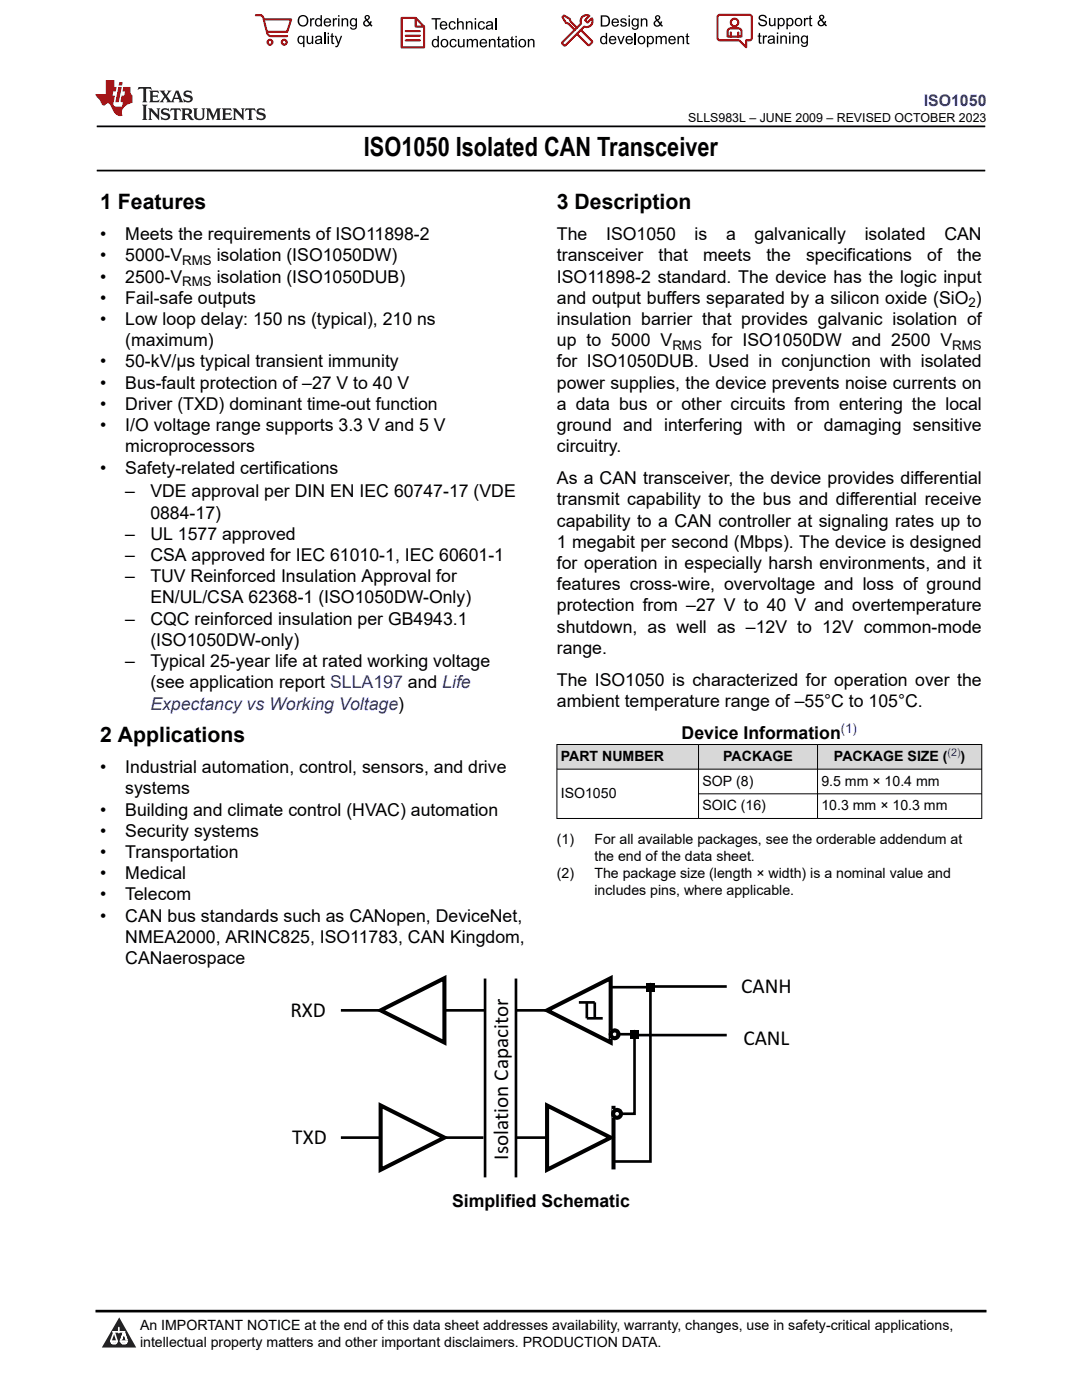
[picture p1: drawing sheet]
<svg xmlns="http://www.w3.org/2000/svg" width="216mm" height="279mm" viewBox="0 0 216 279" stroke-linecap="round" stroke-linejoin="round" font-family="sans-serif">
<defs><g id="words">
<text font-size="5.3" x="72.6" y="31.2">ISO1050 Isolated CAN Transceiver</text>
<g font-size="4.2">
<text x="20" y="41.8">1 Features</text>
<text x="111.1" y="41.8">3 Description</text>
<text x="20" y="148.2">2 Applications</text>
<text x="57.9" y="202.9">RXD</text>
<text x="147.9" y="198.1">CANH</text>
<text x="148.3" y="208.5">CANL</text>
<text x="58.3" y="228.3">TXD</text>
<text x="101.4" y="231.4" transform="rotate(-90 101.4 231.4)">Isolation Capacitor</text>
</g>
<g font-size="3.5">
<text x="20" y="47.9">•</text>
<text x="25" y="47.9">Meets the requirements of ISO11898-2</text>
<text x="111.1" y="47.9">The</text>
<text x="120.9" y="47.9">ISO1050</text>
<text x="138.6" y="47.9">is</text>
<text x="144.9" y="47.9">a</text>
<text x="150.6" y="47.9">galvanically</text>
<text x="172.5" y="47.9">isolated</text>
<text x="188.4" y="47.9">CAN</text>
<text x="20" y="52.2">•</text>
<text x="25" y="52.2">5000-V</text>
<text x="43.2" y="52.2">isolation (ISO1050DW)</text>
<text x="111.1" y="52.2">transceiver</text>
<text x="131.4" y="52.2">that</text>
<text x="140.3" y="52.2">meets</text>
<text x="152.9" y="52.2">the</text>
<text x="160.8" y="52.2">specifications</text>
<text x="185" y="52.2">of</text>
<text x="191" y="52.2">the</text>
<text x="20" y="56.4">•</text>
<text x="25" y="56.4">2500-V</text>
<text x="43.2" y="56.4">isolation (ISO1050DUB)</text>
<text x="111.1" y="56.4">ISO11898-2 standard. The device has the logic input</text>
<text x="20" y="60.6">•</text>
<text x="20" y="64.9">•</text>
<text x="25" y="60.6">Fail-safe outputs</text>
<text x="25" y="64.9">Low loop delay: 150 ns (typical), 210 ns</text>
<text x="111.1" y="64.9">insulation barrier that provides galvanic isolation of</text>
<text x="111.1" y="60.6">and output buffers separated by a silicon oxide (SiO )</text>
<text x="25" y="69.1">(maximum)</text>
<text x="111.1" y="69.1">up to 5000 V</text>
<text x="142" y="69.1">for ISO1050DW and 2500 V</text>
<text x="20" y="73.3">•</text>
<text x="20" y="77.6">•</text>
<text x="25" y="73.3">50-kV/μs typical transient immunity</text>
<text x="25" y="77.6">Bus-fault protection of –27 V to 40 V</text>
<text x="111.1" y="73.3">for ISO1050DUB. Used in conjunction with isolated</text>
<text x="111.1" y="77.6">power supplies, the device prevents noise currents on</text>
<text x="20" y="81.8">•</text>
<text x="25" y="81.8">Driver (TXD) dominant time-out function</text>
<text x="111.1" y="81.8">a data bus or other circuits from entering the local</text>
<text x="20" y="86">•</text>
<text x="25" y="86">I/O voltage range supports 3.3 V and 5 V</text>
<text x="111.1" y="86">ground and interfering with or damaging sensitive</text>
<text x="20" y="94.5">•</text>
<text x="25" y="90.3">microprocessors</text>
<text x="25" y="94.5">Safety-related certifications</text>
<text x="111.1" y="90.3">circuitry.</text>
<text x="25" y="99.3">–</text>
<text x="30" y="99.3">VDE approval per DIN EN IEC 60747-17 (VDE</text>
<text x="111.1" y="100.9">transmit capability to the bus and differential receive</text>
<text x="111.1" y="96.6">As a CAN transceiver, the device provides differential</text>
<text x="25" y="107.7">–</text>
<text x="30" y="107.7">UL 1577 approved</text>
<text x="30" y="103.5">0884-17)</text>
<text x="111.1" y="105.1">capability to a CAN controller at signaling rates up to</text>
<text x="25" y="112">–</text>
<text x="30" y="112">CSA approved for IEC 61010-1, IEC 60601-1</text>
<text x="111.1" y="109.3">1 megabit per second (Mbps). The device is designed</text>
<text x="111.1" y="113.6">for operation in especially harsh environments, and it</text>
<text x="25" y="116.2">–</text>
<text x="30" y="116.2">TUV Reinforced Insulation Approval for</text>
<text x="111.1" y="117.8">features cross-wire, overvoltage and loss of ground</text>
<text x="25" y="124.7">–</text>
<text x="30" y="120.4">EN/UL/CSA 62368-1 (ISO1050DW-Only)</text>
<text x="30" y="124.7">CQC reinforced insulation per GB4943.1</text>
<text x="111.1" y="122">protection from –27 V to 40 V and overtemperature</text>
<text x="30" y="128.9">(ISO1050DW-only)</text>
<text x="111.1" y="126.3">shutdown, as well as –12V to 12V common-mode</text>
<text x="111.1" y="130.5">range.</text>
<text x="25" y="133.1">–</text>
<text x="30" y="133.1">Typical 25-year life at rated working voltage</text>
<text x="30" y="137.4">(see application report SLLA197 and Life</text>
<text x="111.1" y="136.8">The ISO1050 is characterized for operation over the</text>
<text x="111.1" y="141.1">ambient temperature range of –55°C to 105°C.</text>
<text x="136" y="147.4">Device Information</text>
<text x="20" y="154.3">•</text>
<text x="25" y="154.3">Industrial automation, control, sensors, and drive</text>
<text x="25" y="158.5">systems</text>
<text x="20" y="162.8">•</text>
<text x="20" y="167">•</text>
<text x="25" y="162.8">Building and climate control (HVAC) automation</text>
<text x="25" y="167">Security systems</text>
<text x="20" y="171.2">•</text>
<text x="25" y="171.2">Transportation</text>
<text x="20" y="175.5">•</text>
<text x="20" y="179.7">•</text>
<text x="25" y="175.5">Medical</text>
<text x="25" y="179.7">Telecom</text>
<text x="20" y="183.9">•</text>
<text x="25" y="183.9">CAN bus standards such as CANopen, DeviceNet,</text>
<text x="25" y="188.2">NMEA2000, ARINC825, ISO11783, CAN Kingdom,</text>
<text x="25" y="192.4">CANaerospace</text>
<text x="90.2" y="241">Simplified Schematic</text>
</g>
<text font-size="3.5" fill="#00f" x="30" y="141.6">Expectancy vs Working Voltage)</text>
<text font-size="3.2" fill="#00f" x="184.3" y="21.1">ISO1050</text>
<g font-size="2.8">
<text x="111.9" y="151.9">PART NUMBER</text>
<text x="144.3" y="151.9">PACKAGE</text>
<text x="166.4" y="151.9">PACKAGE SIZE (</text>
<text x="191.7" y="151.9">)</text>
<text x="111.9" y="159.2">ISO1050</text>
<text x="140.2" y="156.8">SOP (8)</text>
<text x="140.2" y="161.7">SOIC (16)</text>
<text x="163.9" y="156.8">9.5 mm × 10.4 mm</text>
<text x="163.9" y="161.7">10.3 mm × 10.3 mm</text>
<text x="111.1" y="168.5">(1)</text>
<text x="118.6" y="168.5">For all available packages, see the orderable addendum at</text>
<text x="118.6" y="171.9">the end of the data sheet.</text>
<text x="111.1" y="175.3">(2)</text>
<text x="118.6" y="175.3">The package size (length × width) is a nominal value and</text>
<text x="118.6" y="178.7">includes pins, where applicable.</text>
<text x="27.9" y="265.5">An IMPORTANT NOTICE at the end of this data sheet addresses availability, warranty, changes, use in safety-critical applications,</text>
<text x="27.9" y="268.9">intellectual property matters and other important disclaimers. PRODUCTION DATA.</text>
</g>
<g font-size="2.6">
<text x="36.4" y="52.9">RMS</text>
<text x="36.4" y="57.1">RMS</text>
<text x="193.3" y="61.3">2</text>
<text x="134.2" y="69.8">RMS</text>
<text x="190" y="69.8">RMS</text>
</g>
<text font-size="2.6" fill="#00f" x="167.8" y="146.2">(1)</text>
<text font-size="2.5" x="137.3" y="24.3">SLLS983L – JUNE 2009 – REVISED OCTOBER 2023</text>
<text font-size="2.1" fill="#00f" x="189.1" y="150.9">(2)</text>
</g></defs>
<path d="M19.3 25.2h177.3M19.3 34h177.3" fill="none" stroke="#000" stroke-width=".35"/>
<g fill="#d8d8d8">
<path d="M111.1 148.6h84.8v4.9h-84.8z" fill-rule="evenodd"/>
<path d="M111.2 148.6h28.1v4.8h-28.1z" fill-rule="evenodd"/>
<path d="M139.4 148.6h23.7v4.8h-23.7z" fill-rule="evenodd"/>
<path d="M163.2 148.6h32.6v4.8h-32.6z" fill-rule="evenodd"/>
</g>
<path d="M111.1 148.6h84.9M111.1 153.5h84.9M111.1 148.5v14.9M139.4 148.5v14.9M139.4 158.4h56.6M163.1 148.5v14.9M195.9 148.5v14.9M111.1 163.3h84.9" fill="none" stroke="#000" stroke-width=".2"/>
<path d="M109.2 201.6l12.7-6.4v12.9z" fill="#fff"/>
<path d="M109.2 201.6l12.7-6.4v12.9z" fill="none" stroke="#000" stroke-width=".81" stroke-linecap="butt"/>
<path d="M109.2 220.6l12.7 6.4-12.7 6.5z" fill="#fff"/>
<path d="M109.2 220.6l12.7 6.4-12.7 6.5zM122.4 220.7v12.7" fill="none" stroke="#000" stroke-width=".81" stroke-linecap="butt"/>
<path d="M115.5 200.1h3.2v3.1M117.1 200.1v3.1h3.2" fill="none" stroke="#000" stroke-width=".53"/>
<path d="M122.3 221.4l1.6 .1z" fill-rule="evenodd" fill="#efefef"/>
<g fill="#fff">
<path d="M122.3 221.5h1.6z" fill-rule="evenodd"/>
<path d="M122.3 221.5h1.6v.1h-1.6z" fill-rule="evenodd"/>
</g>
<g fill="#fcfcfc">
<path d="M122.3 221.6h1.6v.1h-1.6z" fill-rule="evenodd"/>
<path d="M122.3 221.7l1.6 .1z" fill-rule="evenodd"/>
</g>
<g fill="#fafafa">
<path d="M122.3 221.8h1.6v.1h-1.6z" fill-rule="evenodd"/>
<path d="M122.3 221.9h1.6v.1h-1.6z" fill-rule="evenodd"/>
<path d="M122.3 222h1.6v.1h-1.6z" fill-rule="evenodd"/>
</g>
<g fill="#f7f7f7">
<path d="M122.3 222.1h1.6v.2h-1.6z" fill-rule="evenodd"/>
<path d="M122.3 222.3h1.6v.2h-1.6z" fill-rule="evenodd"/>
</g>
<g fill="#f5f5f5">
<path d="M122.3 222.5h1.6v.1h-1.6z" fill-rule="evenodd"/>
<path d="M122.3 222.6h1.6v.1h-1.6z" fill-rule="evenodd"/>
<path d="M122.3 222.7h1.6v.1h-1.6z" fill-rule="evenodd"/>
</g>
<g fill="#f2f2f2">
<path d="M122.3 222.8h1.6v.1h-1.6z" fill-rule="evenodd"/>
<path d="M122.3 222.9h1.6v.1h-1.6z" fill-rule="evenodd"/>
<path d="M122.3 223h1.6v.1h-1.6z" fill-rule="evenodd"/>
</g>
<circle cx="123.1" cy="222.3" r=".8" fill="none" stroke="#000" stroke-width=".81" stroke-linecap="butt"/>
<path d="M121.8 205.6h1.7z" fill-rule="evenodd" fill="#efefef"/>
<g fill="#fff">
<path d="M121.8 205.6l1.7 .1z" fill-rule="evenodd"/>
<path d="M121.8 205.7h1.7v.1h-1.7z" fill-rule="evenodd"/>
</g>
<g fill="#fcfcfc">
<path d="M121.8 205.8h1.7v.1h-1.7z" fill-rule="evenodd"/>
<path d="M121.8 205.9h1.7z" fill-rule="evenodd"/>
</g>
<g fill="#fafafa">
<path d="M121.8 205.9h1.7v.1h-1.7z" fill-rule="evenodd"/>
<path d="M121.8 206h1.7v.2h-1.7z" fill-rule="evenodd"/>
<path d="M121.8 206.2h1.7v.1h-1.7z" fill-rule="evenodd"/>
</g>
<g fill="#f7f7f7">
<path d="M121.8 206.3h1.7v.2h-1.7z" fill-rule="evenodd"/>
<path d="M121.8 206.5h1.7v.1h-1.7z" fill-rule="evenodd"/>
</g>
<g fill="#f5f5f5">
<path d="M121.8 206.6h1.7v.1h-1.7z" fill-rule="evenodd"/>
<path d="M121.8 206.7h1.7v.1h-1.7z" fill-rule="evenodd"/>
<path d="M121.8 206.8h1.7v.1h-1.7z" fill-rule="evenodd"/>
</g>
<g fill="#f2f2f2">
<path d="M121.8 206.9h1.7v.1h-1.7z" fill-rule="evenodd"/>
<path d="M121.8 207h1.7v.1h-1.7z" fill-rule="evenodd"/>
<path d="M121.8 207.1h1.7v.1h-1.7z" fill-rule="evenodd"/>
</g>
<circle cx="122.7" cy="206.4" r=".78" fill="none" stroke="#000" stroke-width=".81" stroke-linecap="butt"/>
<path d="M121.9 197h7.9v34.8h-7.4M145 196.9h-15.2v.1M103 201.6h6.2M123.4 206.4h3.2v15.9h-2.7M126.8 206.6h18.2M103 227h6.2" fill="none" stroke="#000" stroke-width=".53"/>
<g fill="#000">
<path d="M128.9 196.2h1.7v1.7h-1.7z" fill-rule="evenodd"/>
<path d="M125.8 205.6h1.7v1.6h-1.7z" fill-rule="evenodd"/>
</g>
<g fill="none" stroke="#000" stroke-width=".2">
<circle cx="129.8" cy="197" r=".8"/>
<circle cx="126.6" cy="206.4" r=".8"/>
</g>
<path d="M76 201.6l12.7-6.4v12.9z" fill="#fff"/>
<path d="M76 201.6l12.7-6.4v12.9z" fill="none" stroke="#000" stroke-width=".81" stroke-linecap="butt"/>
<path d="M76 220.6l12.7 6.4-12.7 6.5z" fill="#fff"/>
<path d="M76 220.6l12.7 6.4-12.7 6.5z" fill="none" stroke="#000" stroke-width=".81" stroke-linecap="butt"/>
<path d="M96.8 195.3v39.7M103 195.3v39.7M68 201.6h8M88.7 201.6h7.9M68 227h8M88.7 227h7.8" fill="none" stroke="#000" stroke-width=".53"/>
<path d="M0 0h215.9v23.8h-215.9z" fill-rule="evenodd" fill="#fff"/>
<path d="M27.7 17.4l-.2 .6 .5-.3h.6v.1v2.2l-.2 .4h1l-.2-.4v-2.2v-.1h.5l.5 .3-.1-.6zM29.8 18.1l.2 .4v1.5l-.2 .4h1.9l.1-.6a1.08 1.08 0 0 1-1.3 .2v-.7h.6l.4 .2v-.6l-.4 .2h-.6v-.6l.2-.1a1 1 0 0 1 1 .2l-.1-.5zM31.8 18.1l1 1.1-1 1.2h.9l-.2-.2 .4-.7 .5 .7-.2 .2h1.6l-.2-.2 .1-.4h1l.1 .4-.1 .2h.9l-.2-.3-.8-2h-.5l-1 2.2-.8-1.1 .9-1.1h-.8l.2 .2-.5 .7-.3-.7 .1-.2zM35.2 18.5l.4 1h-.8zM36.8 18.2a.65 .65 0 0 0-.2 .7 .65 .65 0 0 0 .6 .5l.7 .2 .1 .2a.79 .79 0 0 1-.7 .4 .79 .79 0 0 1-.7-.5l.1 .7 .2-.1a.93 .93 0 0 0 1.1 .1 .93 .93 0 0 0 .4-1 1.46 1.46 0 0 0-1.2-.6l-.1-.3a1.09 1.09 0 0 1 1.2 .2l-.2-.6-.1 .1-.6-.2zM28.4 20.9l.2 .4v2.3l-.2 .3h1l-.2-.3v-2.3l.2-.4zM29.6 21.6l.2 .4v1.6l-.2 .3h.8l-.3-.3v-1.4l1.7 1.8v-2l.2-.4h-.8l.2 .2 .1 1.1-1.2-1.3zM32.3 21.8a.65 .65 0 0 0-.2 .7 .65 .65 0 0 0 .7 .4l.6 .2 .1 .2a.79 .79 0 0 1-.7 .4 .79 .79 0 0 1-.7-.5l.1 .7 .2-.1a.93 .93 0 0 0 1.1 .1 .93 .93 0 0 0 .4-.9 1.46 1.46 0 0 0-1.2-.6l-.1-.4a1.09 1.09 0 0 1 1.2 .2l-.2-.6-.1 .1-.6-.1zM34.1 21.6l-.1 .7a.63 .63 0 0 1 .7-.4l.1 1.7-.3 .3h1l-.2-.3v-1.7a.66 .66 0 0 1 .8 .4l-.1-.7zM36.2 21.6l.2 .4v1.6l-.2 .3h.9l-.2-.2v-.7h.5l.1 .2a.79 .79 0 0 0 1.2 .6l-1-.9a.61 .61 0 0 0 .6-.6 .61 .61 0 0 0-.5-.6zM36.9 21.9h.2a.47 .47 0 0 1 .5 .1 .47 .47 0 0 1 .1 .5l-.2 .2h-.6zM38.5 21.6l.2 .2a2.27 2.27 0 0 0 .4 2 1.04 1.04 0 0 0 1.7-.7v-1.3l.2-.2h-.8l.2 .4v1.1a.6 .6 0 0 1-.6 .6 .6 .6 0 0 1-.6-.6v-1.1l.3-.4zM41.1 21.6l.2 .4v1.6l-.2 .3h.7l-.2-.3v-1.5l.9 1.9 .8-1.9v1.5l-.2 .3h1l-.3-.3v-1.6l.3-.4h-.8l-.7 1.5-.7-1.5zM44.3 21.6l.2 .4v1.6l-.2 .3h1.9l.1-.5a1.09 1.09 0 0 1-1.3 .1v-.6h.6l.4 .1v-.6l-.4 .2h-.6v-.6l.2-.1a1.01 1.01 0 0 1 1 .3l-.1-.6zM46.4 21.6l.3 .4v1.6l-.3 .3h.8l-.2-.3v-1.4l1.6 1.8v-2l.2-.4h-.7l.2 .2v1.1l-1.2-1.3zM49 21.6l-.1 .7a.63 .63 0 0 1 .8-.4v1.7l-.3 .3h1l-.2-.3v-1.7a.66 .66 0 0 1 .8 .4l-.1-.7zM51.4 21.8a.65 .65 0 0 0-.2 .7 .65 .65 0 0 0 .6 .4l.6 .2 .2 .2a.79 .79 0 0 1-.8 .4 .79 .79 0 0 1-.6-.5l.1 .7 .2-.1a.93 .93 0 0 0 1 .1 .93 .93 0 0 0 .5-.9 1.46 1.46 0 0 0-1.3-.6l-.1-.4a1.09 1.09 0 0 1 1.3 .2l-.2-.6-.2 .1-.5-.1z" fill="#231f20"/>
<path d="M21.1 16v2.8h-2.1l.1 .3 .9 1a.95 .95 0 0 0 .9 .9 .59 .59 0 0 1 .6-.4 .59 .59 0 0 1 .5 .4l.4 .8a1.59 1.59 0 0 0 2.1 1.3 1.61 1.61 0 0 1 1-2.2l1-.4-.1-1.5a1.59 1.59 0 0 1-.4-1.6h-1.4l-.2 .9h.5l-.1 .8h-.5l-.2 1v.2l.4 .1-.2 .9h-.6a.73 .73 0 0 1-1.1-.7l.3-1.5h-.5l.2-.8h.5l.2-.9h-.5v-1.4zM23.6 17.4l-.6 3h.7l.6-3zM23.8 16.4l-.1 .7h.7l.1-.7z" fill="#ed1c24"/>
<g fill="#000">
<path d="M59.4 4.2a1.12 1.12 0 0 1 2.2 0 1.12 1.12 0 0 1-2.2 0zM59.9 3.5a.89 .89 0 0 0-.1 1.1 .89 .89 0 0 0 1.1 .4 .88 .88 0 0 0 .3-1.3 .88 .88 0 0 0-1.3-.2z" fill-rule="evenodd"/>
<path d="M59.5 7.3l.5-.2 .5 .3v-.3h.3v2.3h-.3v-.8a.74 .74 0 0 1-1 0 .74 .74 0 0 1-.1-1zM59.8 7.5a.57 .57 0 0 0-.2 .7 .57 .57 0 0 0 .8 .2 .57 .57 0 0 0 .1-.7 .57 .57 0 0 0-.7-.2z" fill-rule="evenodd"/>
<path d="M61.9 3.6h.2v.3l.2-.2 .3-.1 .2 .1-.1 .3a.36 .36 0 0 0-.5 0 .36 .36 0 0 0 0 .4v.9h-.3z" fill-rule="evenodd"/>
<path d="M61.2 7.1h.3v.9a.41 .41 0 0 0 .4 .6 .41 .41 0 0 0 .3-.6v-.9h.3v1.7h-.2v-.3a.58 .58 0 0 1-.7 .3 .58 .58 0 0 1-.4-.6z" fill-rule="evenodd"/>
<path d="M63 3.8l.5-.2 .5 .2v-.8h.2v2.3h-.2v-.2a.75 .75 0 0 1-1-.1 .75 .75 0 0 1-.1-1zM63.2 4a.57 .57 0 0 0-.1 .7 .57 .57 0 0 0 .8 .2 .57 .57 0 0 0 .1-.7 .57 .57 0 0 0-.8-.2z" fill-rule="evenodd"/>
<path d="M63 7.3a.74 .74 0 0 1 1-.1 .74 .74 0 0 1 .3 .9v.7h-.3v-.2a.57 .57 0 0 1-.8 .2 .57 .57 0 0 1-.2-.8l1-.3a.41 .41 0 0 0-.4-.4 .41 .41 0 0 0-.4 .4l-.3-.1zM63.2 8.2a.35 .35 0 0 0 .2 .5 .35 .35 0 0 0 .5-.3l.1-.4z" fill-rule="evenodd"/>
<path d="M65.4 6.5h.3v.3h-.3zM65.4 7.1h.3v1.7h-.3z" fill-rule="evenodd"/>
<path d="M64.8 3.8a.76 .76 0 0 1 .9-.1 .76 .76 0 0 1 .4 .8h-1.2a.47 .47 0 0 0 .3 .6 .47 .47 0 0 0 .6-.4l.3 .1a.82 .82 0 0 1-1.3 .3 .82 .82 0 0 1 0-1.3zM65 4l-.1 .3h.9l-.3-.4z" fill-rule="evenodd"/>
<path d="M66.4 3.6h.3v.3l.1-.2 .4-.1 .1 .1-.1 .3a.36 .36 0 0 0-.4 0 .36 .36 0 0 0-.1 .4v.9h-.3z" fill-rule="evenodd"/>
<path d="M66.1 6.7l.3-.1v.5h.3v.3h-.3v.9l.1 .2h.2v.3a.41 .41 0 0 1-.4-.1 .41 .41 0 0 1-.2-.4v-.9h-.2v-.3h.2z" fill-rule="evenodd"/>
<path d="M66.8 7.1h.3l.4 1.4 .5-1.4h.3l-.6 1.7a.57 .57 0 0 1-.8 .6v-.3a.37 .37 0 0 0 .5-.3z" fill-rule="evenodd"/>
<path d="M67.5 3h.2v.3h-.2zM67.5 3.6h.2v1.7h-.2z" fill-rule="evenodd"/>
<path d="M68.2 3.6h.2v.3a.58 .58 0 0 1 .7-.3 .58 .58 0 0 1 .4 .7v1h-.3v-1a.4 .4 0 0 0-.4-.5 .4 .4 0 0 0-.4 .6v.9h-.2z" fill-rule="evenodd"/>
<path d="M70 3.8l.5-.2 .5 .2v-.2h.2v1.5a.71 .71 0 0 1-.5 .8 .71 .71 0 0 1-.8-.5h.2a.46 .46 0 0 0 .6 .3 .46 .46 0 0 0 .3-.6 .78 .78 0 0 1-1.1-.2 .78 .78 0 0 1 .1-1.1zM70.2 4a.53 .53 0 0 0-.1 .8 .53 .53 0 0 0 .8 0 .54 .54 0 0 0 0-.7 .54 .54 0 0 0-.7-.1z" fill-rule="evenodd"/>
<path d="M72.9 3.1a.53 .53 0 0 1 .8 .1 .53 .53 0 0 1-.3 .8l.4 .5 .1-.3 .3 .1-.2 .5 .3 .3-.2 .2-.3-.3a.71 .71 0 0 1-1.2 .1 .71 .71 0 0 1 .4-1.1l-.3-.5zM73 3.5a.3 .3 0 0 0 .6 0 .3 .3 0 0 0-.6 0zM72.9 4.3a.45 .45 0 0 0 0 .7 .45 .45 0 0 0 .7-.2l-.5-.6z" fill-rule="evenodd"/>
<path d="M86.1 3.6h1.8v.3h-.7v2h-.3v-2h-.8z" fill-rule="evenodd"/>
<path d="M86.3 8l.5-.2 .5 .2v-.8h.3v2.2h-.3v-.2a.76 .76 0 0 1-1 0 .76 .76 0 0 1-.1-1zM86.6 8.1a.58 .58 0 0 0-.2 .8 .58 .58 0 0 0 .8 .2 .58 .58 0 0 0 .1-.8 .58 .58 0 0 0-.7-.2z" fill-rule="evenodd"/>
<path d="M88.2 7.9a.81 .81 0 0 1 1.1 .2 .81 .81 0 0 1-.2 1.1 .81 .81 0 0 1-1.1-.1l-.1-.8zM88.3 8.1a.57 .57 0 0 0 0 .9 .57 .57 0 0 0 .8 0 .57 .57 0 0 0 0-.8 .57 .57 0 0 0-.8-.1z" fill-rule="evenodd"/>
<path d="M88 4.4a.77 .77 0 0 1 .9-.1 .77 .77 0 0 1 .4 .8h-1.3a.48 .48 0 0 0 .4 .6 .48 .48 0 0 0 .6-.3h.3a.83 .83 0 0 1-1.3 .4 .83 .83 0 0 1 0-1.4zM88.2 4.6l-.2 .3h1l-.3-.4z" fill-rule="evenodd"/>
<path d="M89.7 4.4a.7 .7 0 0 1 1.2 .3l-.2 .1a.45 .45 0 0 0-.6-.3 .45 .45 0 0 0-.3 .6 .45 .45 0 0 0 .3 .6 .45 .45 0 0 0 .6-.4h.3a.76 .76 0 0 1-1.1 .6 .76 .76 0 0 1-.3-1.1z" fill-rule="evenodd"/>
<path d="M89.9 8a.7 .7 0 0 1 1.2 .3h-.3a.45 .45 0 0 0-.5-.3 .45 .45 0 0 0-.3 .6 .45 .45 0 0 0 .3 .6 .45 .45 0 0 0 .6-.4l.2 .1a.76 .76 0 0 1-1 .5 .76 .76 0 0 1-.4-1.1z" fill-rule="evenodd"/>
<path d="M91.2 3.6h.3v.8a.59 .59 0 0 1 .7-.2 .59 .59 0 0 1 .3 .7v1h-.2v-1a.4 .4 0 0 0-.5-.4 .4 .4 0 0 0-.3 .5v.9h-.3z" fill-rule="evenodd"/>
<path d="M91.4 7.8h.2v.9a.41 .41 0 0 0 .5 .5 .41 .41 0 0 0 .3-.5v-.9h.3v1.6h-.3v-.2a.58 .58 0 0 1-.7 .3 .58 .58 0 0 1-.3-.7z" fill-rule="evenodd"/>
<path d="M93 4.2h.2v.3a.59 .59 0 0 1 .7-.3 .59 .59 0 0 1 .4 .7v1h-.3v-1a.41 .41 0 0 0-.4-.5 .41 .41 0 0 0-.4 .6v.9h-.2z" fill-rule="evenodd"/>
<path d="M93.1 7.8h.3v.2a.56 .56 0 0 1 1 0 .54 .54 0 0 1 .6-.2 .54 .54 0 0 1 .4 .5v1.1h-.3v-1a.34 .34 0 0 0-.3-.4 .34 .34 0 0 0-.4 .3v1.1h-.3v-1a.38 .38 0 0 0-.5-.4 .38 .38 0 0 0-.2 .6v.8h-.3z" fill-rule="evenodd"/>
<path d="M94.7 3.6h.3v.3h-.3zM94.7 4.2h.3v1.7h-.3z" fill-rule="evenodd"/>
<path d="M95.5 4.4a.7 .7 0 0 1 1.3 .3l-.3 .1a.45 .45 0 0 0-.6-.3 .45 .45 0 0 0-.3 .6 .45 .45 0 0 0 .3 .6 .45 .45 0 0 0 .6-.4h.3a.76 .76 0 0 1-1.1 .6 .76 .76 0 0 1-.3-1.1z" fill-rule="evenodd"/>
<path d="M95.9 8a.77 .77 0 0 1 .9-.2 .77 .77 0 0 1 .4 .9h-1.2a.48 .48 0 0 0 .3 .5 .48 .48 0 0 0 .6-.3h.3a.83 .83 0 0 1-1.3 .4 .83 .83 0 0 1 0-1.3zM96.1 8.1l-.1 .4h.9l-.2-.5z" fill-rule="evenodd"/>
<path d="M97.5 7.8h.3v.2a.59 .59 0 0 1 .7-.2 .59 .59 0 0 1 .4 .6v1h-.3v-1a.41 .41 0 0 0-.5-.4 .41 .41 0 0 0-.3 .5v.9h-.3z" fill-rule="evenodd"/>
<path d="M97.1 4.4a.74 .74 0 0 1 1-.1 .74 .74 0 0 1 .3 .9v.7h-.3v-.2a.59 .59 0 0 1-.8 .2 .59 .59 0 0 1-.3-.8l1.1-.3a.42 .42 0 0 0-.4-.4 .42 .42 0 0 0-.5 .4l-.2-.1zM97.3 5.3a.36 .36 0 0 0 .2 .5 .36 .36 0 0 0 .5-.2l.1-.5z" fill-rule="evenodd"/>
<path d="M99.4 7.4l.2-.2v.6h.3v.2h-.3v1l.1 .2h.2l.1 .2a.41 .41 0 0 1-.5 0 .41 .41 0 0 1-.1-.4v-1h-.2v-.2h.2z" fill-rule="evenodd"/>
<path d="M100.3 8a.74 .74 0 0 1 .9-.2 .74 .74 0 0 1 .3 .9l.1 .7h-.3v-.2a.59 .59 0 0 1-.8 .3 .59 .59 0 0 1-.3-.8l1-.3a.42 .42 0 0 0-.3-.4 .42 .42 0 0 0-.5 .3h-.3zM100.5 8.8a.36 .36 0 0 0 .1 .5 .36 .36 0 0 0 .5-.2l.2-.5z" fill-rule="evenodd"/>
<path d="M102 7.4l.3-.2v.6h.3v.2h-.3v1l.1 .2h.2v.2a.41 .41 0 0 1-.5 0 .41 .41 0 0 1-.1-.4v-1h-.2v-.2h.2z" fill-rule="evenodd"/>
<path d="M102.8 7.2h.3v.3h-.3zM102.8 7.8h.3v1.6h-.3z" fill-rule="evenodd"/>
<path d="M103.7 7.9a.81 .81 0 0 1 1.1 .2 .81 .81 0 0 1-.1 1.1 .81 .81 0 0 1-1.2-.1v-.8zM103.9 8.1a.57 .57 0 0 0-.1 .9 .57 .57 0 0 0 .8 0 .57 .57 0 0 0 0-.8 .57 .57 0 0 0-.7-.1z" fill-rule="evenodd"/>
<path d="M105.3 7.8h.3v.2a.59 .59 0 0 1 .7-.2 .59 .59 0 0 1 .4 .6v1h-.3v-1a.41 .41 0 0 0-.5-.4 .41 .41 0 0 0-.3 .5v.9h-.3z" fill-rule="evenodd"/>
<path d="M119.9 3.1h.7a1.12 1.12 0 0 1 1.1 1.1 1.12 1.12 0 0 1-1 1.1h-.8zM120.2 3.3v1.7h.4a.86 .86 0 0 0 .8-.8 .86 .86 0 0 0-.8-.9z" fill-rule="evenodd"/>
<path d="M119.9 7.4l.5-.3 .5 .3v-.8h.2v2.2h-.2v-.2a.75 .75 0 0 1-1 0 .75 .75 0 0 1-.1-1zM120.1 7.5a.57 .57 0 0 0-.1 .8 .57 .57 0 0 0 .8 .2 .57 .57 0 0 0 .1-.8 .57 .57 0 0 0-.8-.2z" fill-rule="evenodd"/>
<path d="M121.7 7.4a.76 .76 0 0 1 .9-.2 .76 .76 0 0 1 .4 .9h-1.2a.47 .47 0 0 0 .3 .5 .47 .47 0 0 0 .6-.3h.3a.82 .82 0 0 1-1.3 .4 .82 .82 0 0 1 0-1.3zM121.9 7.5l-.1 .3h.9l-.3-.4z" fill-rule="evenodd"/>
<path d="M122.2 3.9a.76 .76 0 0 1 .9-.2 .76 .76 0 0 1 .4 .9h-1.2a.47 .47 0 0 0 .4 .5 .47 .47 0 0 0 .5-.3h.3a.82 .82 0 0 1-1.3 .4 .82 .82 0 0 1 0-1.3zM122.5 4l-.2 .3h.9l-.2-.4z" fill-rule="evenodd"/>
<path d="M123.9 3.8a.71 .71 0 0 1 1.1 .3h-.2a.32 .32 0 0 0-.4-.3 .32 .32 0 0 0-.3 .4h.1a.75 .75 0 0 1 .9 .8 .72 .72 0 0 1-.7 .3 .72 .72 0 0 1-.7-.5h.3a.36 .36 0 0 0 .4 .4 .36 .36 0 0 0 .3-.5 .8 .8 0 0 1-.9-.7z" fill-rule="evenodd"/>
<path d="M123.2 7.2h.3l.4 1.3 .5-1.3h.3l-.7 1.6h-.2z" fill-rule="evenodd"/>
<path d="M125.4 3.1h.3v.3h-.3zM125.4 3.7h.3v1.6h-.3z" fill-rule="evenodd"/>
<path d="M125 7.4a.76 .76 0 0 1 .9-.2 .76 .76 0 0 1 .4 .9h-1.2a.47 .47 0 0 0 .3 .5 .47 .47 0 0 0 .6-.3h.3a.82 .82 0 0 1-1.3 .4 .82 .82 0 0 1 0-1.3zM125.2 7.5l-.1 .3h.9l-.2-.4z" fill-rule="evenodd"/>
<path d="M126.2 3.9l.5-.3 .5 .3v-.2h.2v1.4a.71 .71 0 0 1-.5 .8 .71 .71 0 0 1-.8-.5l.2 .1a.46 .46 0 0 0 .6 .2 .46 .46 0 0 0 .3-.6 .78 .78 0 0 1-1.1-.1 .78 .78 0 0 1 .1-1.1zM126.4 4a.53 .53 0 0 0-.1 .8 .53 .53 0 0 0 .8 0 .54 .54 0 0 0 0-.7 .54 .54 0 0 0-.7-.1z" fill-rule="evenodd"/>
<path d="M127.5 7.3a.8 .8 0 0 1 1.1 .2 .8 .8 0 0 1-.1 1.1 .8 .8 0 0 1-1.2-.1v-.8zM127.7 7.5a.56 .56 0 0 0-.1 .9 .56 .56 0 0 0 .8-.1 .56 .56 0 0 0 0-.7 .56 .56 0 0 0-.7-.1z" fill-rule="evenodd"/>
<path d="M127.9 3.7h.2v.2a.58 .58 0 0 1 .7-.2 .58 .58 0 0 1 .4 .6v1h-.3v-1a.4 .4 0 0 0-.4-.4 .4 .4 0 0 0-.4 .5v.9h-.2z" fill-rule="evenodd"/>
<path d="M129.1 7.2h.2v.2a.72 .72 0 0 1 1-.1 .72 .72 0 0 1 .2 1 .64 .64 0 0 1-.5 .5 .64 .64 0 0 1-.6-.2v.8h-.3zM129.5 7.5a.56 .56 0 0 0-.2 .8 .56 .56 0 0 0 .8 .2 .56 .56 0 0 0 .1-.8 .56 .56 0 0 0-.7-.2z" fill-rule="evenodd"/>
<path d="M130.8 7.2h.3v.2a.55 .55 0 0 1 .9 0 .53 .53 0 0 1 .6-.3 .53 .53 0 0 1 .4 .6v1.1h-.2v-1a.34 .34 0 0 0-.3-.4 .34 .34 0 0 0-.4 .3v1.1h-.3v-1a.37 .37 0 0 0-.5-.4 .37 .37 0 0 0-.2 .6v.8h-.3z" fill-rule="evenodd"/>
<path d="M130.8 3.2a.53 .53 0 0 1 .9 .1 .53 .53 0 0 1-.4 .8l.4 .5 .2-.4 .2 .1-.2 .5 .4 .3-.2 .3-.3-.4a.71 .71 0 0 1-1.2 .1 .71 .71 0 0 1 .3-1.1l-.2-.5zM130.9 3.6a.3 .3 0 0 0 .6 0 .3 .3 0 0 0-.6 0zM130.9 4.3a.45 .45 0 0 0 0 .7 .45 .45 0 0 0 .7-.2l-.5-.6z" fill-rule="evenodd"/>
<path d="M133.6 7.4a.76 .76 0 0 1 .9-.2 .76 .76 0 0 1 .3 .9h-1.2a.47 .47 0 0 0 .4 .5 .47 .47 0 0 0 .6-.3h.2a.82 .82 0 0 1-1.2 .4 .82 .82 0 0 1 0-1.3zM133.8 7.5l-.2 .3h1l-.3-.4z" fill-rule="evenodd"/>
<path d="M135.2 7.2h.2v.2a.58 .58 0 0 1 .7-.2 .58 .58 0 0 1 .4 .6v1h-.3v-1a.4 .4 0 0 0-.4-.4 .4 .4 0 0 0-.3 .5v.9h-.3z" fill-rule="evenodd"/>
<path d="M137 6.8l.3-.2v.6h.2v.2h-.2v1v.2h.2l.1 .2a.41 .41 0 0 1-.5 0 .41 .41 0 0 1-.1-.5v-.9h-.2v-.2h.2z" fill-rule="evenodd"/>
<path d="M151.6 3.1a.88 .88 0 0 1 1.4 .5h-.3a.49 .49 0 0 0-.5-.5 .49 .49 0 0 0-.5 .6l.1 .1a1.06 1.06 0 0 1 1.2 1 .95 .95 0 0 1-.9 .4 .95 .95 0 0 1-.8-.7h.3a.58 .58 0 0 0 .6 .5 .58 .58 0 0 0 .5-.6l-.2-.1a.95 .95 0 0 1-1.1-.9z" fill-rule="evenodd"/>
<path d="M151.4 6.7l.3-.2v.6h.2v.2h-.2v1v.2h.2l.1 .2a.41 .41 0 0 1-.5 0 .41 .41 0 0 1-.1-.5v-.9h-.2v-.2h.2z" fill-rule="evenodd"/>
<path d="M152.2 7.1h.3v.2l.1-.2h.4h.1l-.1 .3a.36 .36 0 0 0-.4 0 .36 .36 0 0 0-.1 .5v.8h-.3z" fill-rule="evenodd"/>
<path d="M153.3 7.3a.74 .74 0 0 1 1-.2 .74 .74 0 0 1 .3 .9l.1 .7h-.3l-.1-.2a.57 .57 0 0 1-.8 .3 .57 .57 0 0 1-.1-.9l.9-.2a.41 .41 0 0 0-.4-.4 .41 .41 0 0 0-.4 .3h-.3zM153.5 8.1a.35 .35 0 0 0 .2 .5 .35 .35 0 0 0 .5-.2l.1-.5z" fill-rule="evenodd"/>
<path d="M153.4 3.6h.3v.9a.41 .41 0 0 0 .4 .5 .41 .41 0 0 0 .4-.5v-.9h.2v1.6h-.2v-.2a.58 .58 0 0 1-.7 .2 .58 .58 0 0 1-.4-.6z" fill-rule="evenodd"/>
<path d="M155 6.5h.3v.3h-.3zM155 7.1h.3v1.6h-.3z" fill-rule="evenodd"/>
<path d="M155.2 3.6h.2v.2a.72 .72 0 0 1 1-.1 .72 .72 0 0 1 .2 1 .64 .64 0 0 1-.5 .5 .64 .64 0 0 1-.6-.2v.8h-.3zM155.6 3.9a.56 .56 0 0 0-.2 .8 .56 .56 0 0 0 .8 .2 .56 .56 0 0 0 .1-.8 .56 .56 0 0 0-.7-.2z" fill-rule="evenodd"/>
<path d="M155.7 7.1h.3v.2a.58 .58 0 0 1 .7-.2 .58 .58 0 0 1 .3 .6v1h-.3v-1a.4 .4 0 0 0-.4-.4 .4 .4 0 0 0-.3 .5v.9h-.3z" fill-rule="evenodd"/>
<path d="M156.9 3.6h.3v.2a.72 .72 0 0 1 .9-.1 .72 .72 0 0 1 .2 1 .64 .64 0 0 1-.4 .5 .64 .64 0 0 1-.7-.2v.8h-.3zM157.3 3.9a.56 .56 0 0 0-.1 .8 .56 .56 0 0 0 .7 .2 .56 .56 0 0 0 .2-.8 .56 .56 0 0 0-.8-.2z" fill-rule="evenodd"/>
<path d="M157.4 6.5h.3v.3h-.3zM157.4 7.1h.3v1.6h-.3z" fill-rule="evenodd"/>
<path d="M158.1 7.1h.3v.2a.58 .58 0 0 1 .7-.2 .58 .58 0 0 1 .4 .6v1h-.3v-1a.4 .4 0 0 0-.5-.4 .4 .4 0 0 0-.3 .5v.9h-.3z" fill-rule="evenodd"/>
<path d="M158.8 3.7a.8 .8 0 0 1 1.1 .2 .8 .8 0 0 1-.1 1.1 .8 .8 0 0 1-1.1-.1l-.1-.8zM159 3.9a.56 .56 0 0 0-.1 .9 .56 .56 0 0 0 .9 0 .56 .56 0 0 0-.1-.8 .56 .56 0 0 0-.7-.1z" fill-rule="evenodd"/>
<path d="M160 7.3l.5-.2 .5 .2v-.2h.2v1.4a.71 .71 0 0 1-.5 .9 .71 .71 0 0 1-.9-.5h.3a.46 .46 0 0 0 .6 .2 .46 .46 0 0 0 .2-.6 .78 .78 0 0 1-1-.1 .78 .78 0 0 1 .1-1.1zM160.2 7.4a.53 .53 0 0 0-.1 .8 .53 .53 0 0 0 .8 0 .54 .54 0 0 0 0-.7 .54 .54 0 0 0-.7-.1z" fill-rule="evenodd"/>
<path d="M160.4 3.6h.3v.2l.1-.2h.4h.1l-.1 .3a.36 .36 0 0 0-.4 0 .36 .36 0 0 0-.1 .5v.8h-.3z" fill-rule="evenodd"/>
<path d="M161.5 3.2l.3-.2v.6h.3v.2h-.3v1v.2h.3v.2a.41 .41 0 0 1-.5 0 .41 .41 0 0 1-.1-.5v-.9h-.2v-.2h.2z" fill-rule="evenodd"/>
<path d="M163.6 3.1a.53 .53 0 0 1 .8 .1 .53 .53 0 0 1-.3 .8l.4 .5 .1-.3h.3l-.2 .5 .3 .3-.2 .3-.3-.3a.71 .71 0 0 1-1.2 .1 .71 .71 0 0 1 .4-1.2l-.3-.5zM163.7 3.5a.3 .3 0 0 0 .5 0 .3 .3 0 0 0-.5 0zM163.6 4.2a.45 .45 0 0 0 0 .8 .45 .45 0 0 0 .7-.3l-.5-.6z" fill-rule="evenodd"/>
</g>
<path d="M64.8 6.5v2.3M98.9 3.6v2.3M126.8 6.6v2.2" fill="none" stroke="#000" stroke-width=".28"/>
<g fill="none" stroke="#de0000" stroke-width=".42">
<path d="M51.1 3l1 .1a1.4 1.4 0 0 1 .6 1.2l.7 2.5a.95 .95 0 0 0 1.1 .4h2.8M52.7 3.9h5.4l-.8 2.4h-4M80.1 3.6h2.8v1.7h1.7v4.2h-4.5zM81 7.1h2.8M81 6.2h2.8M81 8.1h2.8M82.9 3.6l1.7 1.7M115.1 5.5l-1.3-1.2-.1-.5-1.2-.7-.3 .3 .7 1.1 .5 .2 1.3 1.3M115.9 6l2.2 2.2v.3l-.5 .5h-.3l-2.2-2.2zM115.9 6l.7-.7a1.19 1.19 0 0 0 1.3-.3 1.19 1.19 0 0 0 .2-1.4l-.9 .9-.4-.5 .8-.8a1.19 1.19 0 0 0-1.4 .1 1.19 1.19 0 0 0-.2 1.4l-3.8 3.7v.3l.3 .3h.3l2.3-2.2M143.2 3.2l.4-.2h6l.4 .2v4.4l-.2 .4-.9 .1v1.3l-1.4-1.3h-3.9l-.4-.3zM145.4 5.8l.4-.1h1.6a.61 .61 0 0 1 .6 .6v1h-2.8v-1z"/>
<path d="M145.8 6.5v.8M147.3 6.5v.8"/>
<circle cx="53.9" cy="8.4" r=".49"/>
<circle cx="56.7" cy="8.4" r=".49"/>
<circle cx="146.6" cy="4.5" r=".75"/>
</g>
<path d="M0 261.4h215.9v18h-215.9z" fill-rule="evenodd" fill="#fff"/>
<path d="M23.8 262.9l3.4 6h-6.9z" fill="#231f20"/>
<path d="M22.1 267.7h1.3l-.4 .5h-.3a.55 .55 0 0 1-.6-.5z" fill-rule="evenodd" fill="#fff"/>
<path d="M22.1 267.7h1.3l-.4 .5h-.3a.55 .55 0 0 1-.6-.5z" fill="none" stroke="#231f20" stroke-width=".34"/>
<path d="M22.1 267.7h1.3l-.4 .5h-.5zM22.6 265.8h.1M22.6 265.8h2.3zM23.7 265.9h.1M23.7 264.9v1zM24 267.7h.1" fill="none" stroke="#fff" stroke-width=".34"/>
<path d="M24.7 265.8l-.7 1.9z" fill="#fff"/>
<path d="M24.7 265.8l-.7 1.9z" fill="none" stroke="#fff" stroke-width=".34"/>
<path d="M24.7 265.8l.7 1.9z" fill="#fff"/>
<path d="M22.8 265.8l-.7 1.9zM22.8 265.8l.6 1.9zM24.7 265.8l.7 1.9zM25.3 267.7h.1" fill="none" stroke="#fff" stroke-width=".34"/>
<path d="M24.1 267.7h1.3a.65 .65 0 0 1-.6 .5 .65 .65 0 0 1-.7-.5z" fill-rule="evenodd" fill="#fff"/>
<path d="M24.1 267.7h1.3a.65 .65 0 0 1-.6 .5 .65 .65 0 0 1-.7-.5z" fill="none" stroke="#231f20" stroke-width=".34"/>
<path d="M24 267.7h.1M24.1 267.7h1.3l-.4 .5h-.5z" fill="none" stroke="#fff" stroke-width=".34"/>
<path d="M19 261.7h177.8" fill="none" stroke="#000" stroke-width=".53"/>
<use href="#words"/>
</svg>
